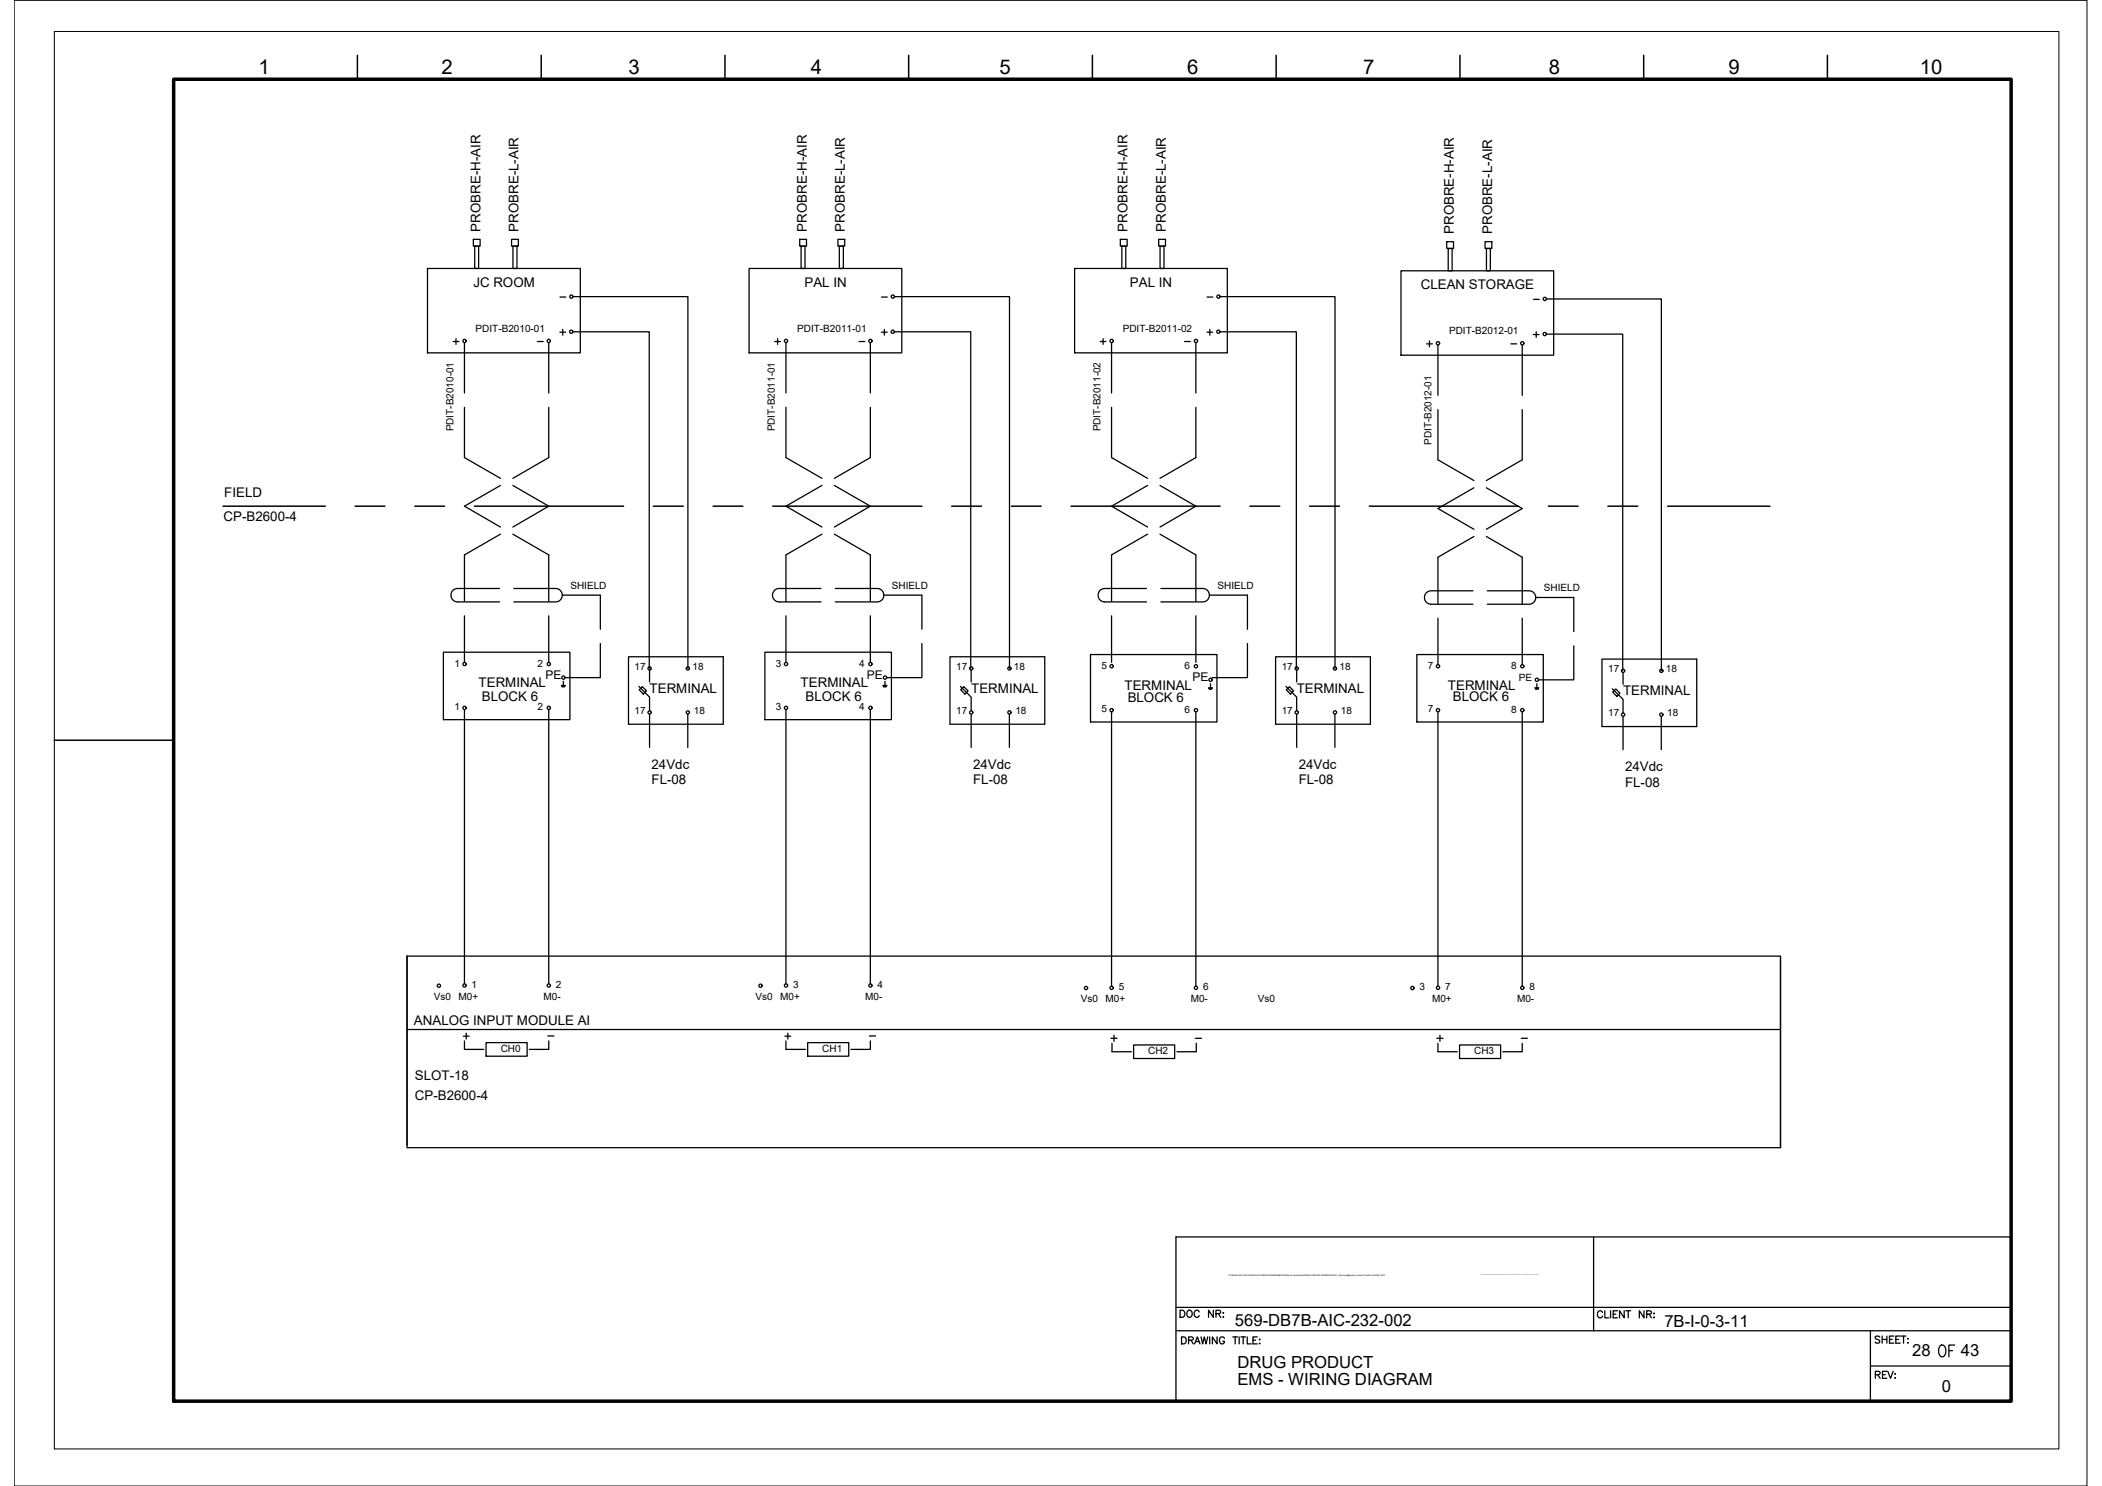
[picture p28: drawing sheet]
<svg xmlns="http://www.w3.org/2000/svg" width="420mm" height="297mm" viewBox="0 0 420 297" stroke-linecap="round" stroke-linejoin="round" font-family="sans-serif">
<defs><g id="words">
<text font-size="5.3" x="386.3" y="272.3">OF</text>
<text font-size="4.4" x="305.2" y="68.8">+</text>
<g font-size="4.1">
<text x="51.7" y="14.8">1</text>
<text x="88.2" y="14.8">2</text>
<text x="125.6" y="14.8">3</text>
<text x="162.1" y="14.8">4</text>
<text x="199.8" y="14.8">5</text>
<text x="237.3" y="14.8">6</text>
<text x="272.5" y="14.8">7</text>
<text x="309.6" y="14.8">8</text>
<text x="345.5" y="14.8">9</text>
<text x="383.8" y="14.8">10</text>
</g>
<g font-size="4">
<text x="175" y="68.1">+</text>
<text x="239.9" y="68.1">+</text>
<text x="284" y="70.6">+</text>
<text x="91.4" y="208.8">+</text>
<text x="155.6" y="208.8">+</text>
<text x="373.6" y="276.6">REV:</text>
</g>
<g font-size="3.3">
<text x="246.8" y="265">569-DB7B-AIC-232-002</text>
<text x="332.7" y="265.2">7B-I-0-3-11</text>
<text x="247.3" y="273.5">DRUG PRODUCT</text>
<text x="382.2" y="271.1">28</text>
<text x="392" y="271.1">43</text>
<text x="247.3" y="276.9">EMS - WIRING DIAGRAM</text>
<text x="388.1" y="278.2">0</text>
</g>
<g font-size="2.7">
<text x="96" y="46.3" transform="rotate(-90 96 46.3)">PROBRE-H-AIR</text>
<text x="103.7" y="46.3" transform="rotate(-90 103.7 46.3)">PROBRE-L-AIR</text>
<text x="161.2" y="46.3" transform="rotate(-90 161.2 46.3)">PROBRE-H-AIR</text>
<text x="168.9" y="46.3" transform="rotate(-90 168.9 46.3)">PROBRE-L-AIR</text>
<text x="225.4" y="46.3" transform="rotate(-90 225.4 46.3)">PROBRE-H-AIR</text>
<text x="233" y="46.3" transform="rotate(-90 233 46.3)">PROBRE-L-AIR</text>
<text x="290.6" y="46.8" transform="rotate(-90 290.6 46.8)">PROBRE-H-AIR</text>
<text x="298.2" y="46.8" transform="rotate(-90 298.2 46.8)">PROBRE-L-AIR</text>
<text x="94.6" y="57.4">JC ROOM</text>
<text x="160.8" y="57.4">PAL IN</text>
<text x="225.9" y="57.4">PAL IN</text>
<text x="284" y="57.8">CLEAN STORAGE</text>
<text x="44.8" y="99.3">FIELD</text>
<text x="44.7" y="104.2">CP-B2600-4</text>
<text x="95.7" y="137.4">TERMINAL</text>
<text x="160" y="137.4">TERMINAL</text>
<text x="224.8" y="137.8">TERMINAL</text>
<text x="289.4" y="137.8">TERMINAL</text>
<text x="96.3" y="140.2">BLOCK 6</text>
<text x="129.9" y="138.5">TERMINAL</text>
<text x="161" y="140.2">BLOCK 6</text>
<text x="194.1" y="138.5">TERMINAL</text>
<text x="225.4" y="140.3">BLOCK 6</text>
<text x="259.2" y="138.5">TERMINAL</text>
<text x="290.4" y="140.2">BLOCK 6</text>
<text x="324.4" y="138.9">TERMINAL</text>
<text x="130.2" y="153.7">24Vdc</text>
<text x="194.5" y="153.7">24Vdc</text>
<text x="259.6" y="153.7">24Vdc</text>
<text x="324.8" y="154.2">24Vdc</text>
<text x="130.2" y="156.8">FL-08</text>
<text x="194.5" y="156.8">FL-08</text>
<text x="259.6" y="156.8">FL-08</text>
<text x="324.8" y="157.3">FL-08</text>
<text x="82.7" y="204.9">ANALOG INPUT MODULE AI</text>
<text x="82.9" y="215.9">SLOT-18</text>
<text x="82.9" y="219.9">CP-B2600-4</text>
</g>
<g font-size="2.6">
<text x="110.8" y="60.7">-</text>
<text x="175" y="60.7">-</text>
<text x="239.9" y="60.7">-</text>
<text x="305.2" y="61">-</text>
<text x="106.2" y="69.5">-</text>
<text x="170.4" y="69.5">-</text>
<text x="235.7" y="69.5">-</text>
<text x="300.9" y="69.8">-</text>
<text x="108.3" y="208.1">-</text>
<text x="172.5" y="208.1">-</text>
<text x="237.8" y="208.8">-</text>
<text x="302.7" y="208.8">-</text>
</g>
<g font-size="2.4">
<text x="109" y="135.7">PE</text>
<text x="173.3" y="135.7">PE</text>
<text x="238.4" y="136.2">PE</text>
</g>
<g font-size="2">
<text x="95.1" y="66.3">PDIT-B2010-01</text>
<text x="159.3" y="66.3">PDIT-B2011-01</text>
<text x="224.4" y="66.3">PDIT-B2011-02</text>
<text x="289.6" y="66.8">PDIT-B2012-01</text>
<text x="90.6" y="86.2" transform="rotate(-90 90.6 86.2)">PDIT-B2010-01</text>
<text x="154.9" y="86.2" transform="rotate(-90 154.9 86.2)">PDIT-B2011-01</text>
<text x="220" y="86.2" transform="rotate(-90 220 86.2)">PDIT-B2011-02</text>
<text x="286.1" y="88.9" transform="rotate(-90 286.1 88.9)">PDIT-B2012-01</text>
<text x="114" y="117.8">SHIELD</text>
<text x="178.3" y="117.8">SHIELD</text>
<text x="243.4" y="117.8">SHIELD</text>
<text x="308.6" y="118.2">SHIELD</text>
<text x="90.8" y="133.3">1</text>
<text x="107.4" y="133.3">2</text>
<text x="126.9" y="133.9">17</text>
<text x="138.4" y="133.9">18</text>
<text x="155.1" y="133.3">3</text>
<text x="171.7" y="133.3">4</text>
<text x="191.1" y="133.9">17</text>
<text x="202.7" y="133.9">18</text>
<text x="220.2" y="133.7">5</text>
<text x="236.8" y="133.8">6</text>
<text x="256.2" y="133.9">17</text>
<text x="267.8" y="133.9">18</text>
<text x="285.4" y="133.7">7</text>
<text x="302" y="133.8">8</text>
<text x="303.6" y="136.2">PE</text>
<text x="321.4" y="134.4">17</text>
<text x="333" y="134.4">18</text>
<text x="90.8" y="142">1</text>
<text x="107.4" y="142">2</text>
<text x="126.9" y="142.7">17</text>
<text x="138.7" y="142.7">18</text>
<text x="155.1" y="142">3</text>
<text x="171.7" y="142">4</text>
<text x="191.1" y="142.7">17</text>
<text x="203" y="142.7">18</text>
<text x="220.2" y="142.4">5</text>
<text x="236.8" y="142.4">6</text>
<text x="256.2" y="142.7">17</text>
<text x="268" y="142.7">18</text>
<text x="285.4" y="142.4">7</text>
<text x="302" y="142.4">8</text>
<text x="321.4" y="143.2">17</text>
<text x="333.3" y="143.2">18</text>
<text x="94.3" y="197.4">1</text>
<text x="111.1" y="197.4">2</text>
<text x="158.6" y="197.4">3</text>
<text x="175.4" y="197.4">4</text>
<text x="223.6" y="197.9">5</text>
<text x="240.5" y="197.9">6</text>
<text x="283.7" y="197.9">3</text>
<text x="288.9" y="197.9">7</text>
<text x="305.7" y="197.9">8</text>
<text x="86.7" y="199.9">Vs0</text>
<text x="91.7" y="199.9">M0+</text>
<text x="108.6" y="199.9">M0-</text>
<text x="151" y="199.9">Vs0</text>
<text x="155.9" y="199.9">M0+</text>
<text x="172.9" y="199.9">M0-</text>
<text x="216.1" y="200.4">Vs0</text>
<text x="221" y="200.3">M0+</text>
<text x="238" y="200.3">M0-</text>
<text x="251.4" y="200.4">Vs0</text>
<text x="286.2" y="200.3">M0+</text>
<text x="303.2" y="200.3">M0-</text>
<text x="100.1" y="210.2">CH0</text>
<text x="164.4" y="210.2">CH1</text>
<text x="229.5" y="210.7">CH2</text>
<text x="294.7" y="210.7">CH3</text>
</g>
<text font-size=".4" x="245.6" y="255">P:\569-BAXALTA\01.ENG\03.AUTOMACAO\ANDAMENTO\Banco de Dados\569-B7A-INS-INSTRUMENTACAO_moliveira@tessler-com-br-Tessler-5164457.JPG</text>
</g></defs>
<!-- layer: G-TTLB-TTLB -->
<path d="M34.7 15.8h367.3v264.3h-367.3z" fill="none" stroke="#000" stroke-width=".7"/>
<!-- layer: G-TTLB-OTLN -->
<path d="M10.9 6.3h400.6v283.3h-400.6z" fill="none" stroke="#000" stroke-width=".2"/>
<!-- layer: G-TTLB-INDX -->
<path d="M71.4 11.1v4.7M108.2 11.1v4.7M144.9 11.1v4.7M181.6 11.1v4.7M218.4 11.1v4.7M255.1 11.1v4.7M291.8 11.1v4.7M328.5 11.1v4.7M365.3 11.1v4.7M10.9 148h23.8" fill="none" stroke="#000" stroke-width=".3"/>
<!-- layer: LGSP IA4$0$LG_PLOT -->
<path d="M318.5 247.3v18.7M235.1 261.3h166.9M235.1 266h166.9M373.9 273.1h28.1M373.9 266v14.1M235.1 280.1h166.9" fill="none" stroke="#000" stroke-width=".25"/>
<!-- layer: LG_PLOT -->
<g fill="none" stroke="#000" stroke-width=".25">
<path d="M402 247.3h-166.9v32.8M235.9 261.9h.4a.75 .75 0 0 1 .6 .7 .75 .75 0 0 1-.6 .7h-.4zM236.2 267.2h.4a.75 .75 0 0 1 .5 .7 .75 .75 0 0 1-.5 .7h-.4zM237.4 262.1l.1-.1a.7 .7 0 0 1 .8 .5 .7 .7 0 0 1-.4 .8 .73 .73 0 0 1-.7-.4 .73 .73 0 0 1 .2-.8zM237.6 267.9l.8-.1 .1-.2v-.2l-.9-.2v1.4M238.1 267.9l.4 .7M238.8 268.6l.5-1.4 .6 1.4M239 268.2h.7M239.7 262.2a.52 .52 0 0 0-.6-.3 .52 .52 0 0 0-.4 .6v.3a.52 .52 0 0 0 .4 .5 .52 .52 0 0 0 .6-.3M240.1 267.2l.3 1.4 .3-1.4 .4 1.4 .3-1.4M241.8 267.2v1.4M242.5 261.9v1.4l-.9-1.4v1.4"/>
<path d="M243.1 262.6l.8-.1v-.4l-.8-.2v1.4M243.3 267.2v1.4l-1-1.4v1.4M243.5 262.6l.5 .7M244.5 262.5h.1zM244.5 263.2v.1zM244.8 267.6a.51 .51 0 0 0-.6-.4 .51 .51 0 0 0-.4 .6v.3a.5 .5 0 0 0 .5 .5 .5 .5 0 0 0 .5-.5h-.4M246.4 267.2h1M246.9 267.2v1.4M247.7 267.2v1.4M248 267.2h1M248.5 267.2v1.4M249.3 267.2v1.4h.8"/>
<path d="M250.4 267.9h.6M251.3 267.2h-.9v1.4h.9M251.7 267.8h.2zM251.7 268.6h.2zM320.3 262.3a.52 .52 0 0 0-.6-.3 .52 .52 0 0 0-.4 .6v.3a.52 .52 0 0 0 .4 .5 .52 .52 0 0 0 .6-.3M320.8 262v1.4h.8M321.9 262v1.4M322.5 262.7h.5M323.3 262h-.8v1.4h.8M324.7 262v1.4l-1-1.4v1.4M325 262h.9M325.5 262v1.4"/>
<path d="M328.6 262v1.4l-.9-1.4v1.4M329.1 262.7l.8-.1 .2-.2-.1-.2-.2-.2h-.7v1.4M329.6 262.7l.5 .7M330.6 262.6h.1zM330.6 263.3v.1zM375.7 267.3a.52 .52 0 0 0-.5-.3 .52 .52 0 0 0-.4 .4l.1 .2 .7 .3 .1 .4a.59 .59 0 0 1-.9 0M376.2 267.1v1.4M376.2 267.7h.9M377.1 267.1v1.4M377.7 267.7h.5M378.5 267.1h-.8v1.4h.8M378.9 267.7h.6"/>
<path d="M379.8 267.1h-.9v1.4h.9M380 267.1h1M380.5 267.1v1.4M381.3 267.6h.1zM381.3 268.4h.1z"/>
</g>
<!-- layer: I_DATA -->
<g fill="none" stroke="#000" stroke-width=".25">
<path d="M85.4 53.7h30.6v16.8h-30.6zM149.7 53.7h30.6v16.8h-30.6zM214.8 53.7h30.5v16.8h-30.5zM280 54.1h30.6v16.9h-30.6zM90.6 68.3h1.1M91.1 67.7v1.1M111.9 66.4h1.2M112.5 65.8v1.2M154.8 68.3h1.2M155.4 67.7v1.1M219.9 68.3h1.2M220.5 67.7v1.1"/>
<path d="M88.6 130.4h25.3v13.5h-25.3zM112.2 137h.8M112.3 137.2h.6M112.4 137.3h.5M112.6 136.2v.8M125.6 131.3h19v13.5h-19zM152.9 130.4h25.3v13.5h-25.3zM176.5 137h.8M176.6 137.2h.6M176.6 137.3h.5M176.9 136.2v.8M189.9 131.3h18.9v13.5h-18.9z"/>
<path d="M218 130.8h25.2v13.5h-25.2zM241.6 137.5h.8M241.6 137.6h.7M241.7 137.8h.5M242 136.7v.8M255 131.3h18.9v13.5h-18.9zM283.2 130.8h25.3v13.5h-25.3zM306.8 137.5h.8M306.9 137.6h.6M306.9 137.8h.5M307.2 136.7v.8M320.2 131.7h19v13.5h-19z"/>
<path d="M81.4 191.1v37.8M355.9 191.6v37.8M92.8 209.8h3.9M97.2 208.4h8.2v2.7h-8.2zM109.7 208.1v1.7h-3.9M157.1 209.8h3.9M161.4 208.4h8.3v2.7h-8.3zM174 208.1v1.7h-3.9M222.1 207.5h1.2M222.3 208.5v1.7h3.8M222.7 206.9v1.3M226.6 208.9h8.2v2.7h-8.2z"/>
<path d="M239.1 208.5v1.7h-3.9M287.2 207.5h1.2M287.4 208.5v1.7h3.9M287.8 206.9v1.3M291.7 208.9h8.3v2.7h-8.3zM304.3 208.5v1.7h-3.9"/>
<circle cx="92.8" cy="68.2" r=".33"/>
<circle cx="114.2" cy="66.3" r=".33"/>
<circle cx="157.1" cy="68.2" r=".33"/>
<circle cx="222.2" cy="68.2" r=".33"/>
<circle cx="92.8" cy="132.7" r=".33"/>
<circle cx="109.7" cy="132.7" r=".33"/>
<circle cx="112.6" cy="135.4" r=".33"/>
<circle cx="129.8" cy="133.6" r=".33"/>
<circle cx="137.5" cy="133.6" r=".33"/>
<circle cx="157.1" cy="132.7" r=".33"/>
<circle cx="174" cy="132.7" r=".33"/>
<circle cx="176.9" cy="135.4" r=".33"/>
<circle cx="194.1" cy="133.6" r=".33"/>
<circle cx="201.8" cy="133.6" r=".33"/>
<circle cx="222.2" cy="133.2" r=".33"/>
<circle cx="239" cy="133.2" r=".33"/>
<circle cx="242" cy="135.9" r=".33"/>
<circle cx="259.2" cy="133.6" r=".33"/>
<circle cx="266.8" cy="133.6" r=".33"/>
<circle cx="287.4" cy="133.2" r=".33"/>
<circle cx="304.3" cy="133.2" r=".33"/>
<circle cx="307.2" cy="135.9" r=".33"/>
<circle cx="324.4" cy="134.1" r=".33"/>
<circle cx="332.1" cy="134.1" r=".33"/>
<circle cx="92.8" cy="141.5" r=".33"/>
<circle cx="109.7" cy="141.5" r=".33"/>
<circle cx="129.8" cy="142.4" r=".33"/>
<circle cx="137.5" cy="142.4" r=".33"/>
<circle cx="157.1" cy="141.5" r=".33"/>
<circle cx="174" cy="141.5" r=".33"/>
<circle cx="194.1" cy="142.4" r=".33"/>
<circle cx="201.8" cy="142.4" r=".33"/>
<circle cx="222.2" cy="142" r=".33"/>
<circle cx="239" cy="142" r=".33"/>
<circle cx="259.2" cy="142.4" r=".33"/>
<circle cx="266.8" cy="142.4" r=".33"/>
<circle cx="287.4" cy="142" r=".33"/>
<circle cx="304.3" cy="142" r=".33"/>
<circle cx="324.4" cy="142.9" r=".33"/>
<circle cx="332.1" cy="142.9" r=".33"/>
<circle cx="87.7" cy="197" r=".33"/>
<circle cx="92.8" cy="197" r=".33"/>
<circle cx="109.7" cy="197" r=".33"/>
<circle cx="152" cy="197" r=".33"/>
<circle cx="157.1" cy="197" r=".33"/>
<circle cx="174" cy="197" r=".33"/>
<circle cx="217.1" cy="197.5" r=".33"/>
<circle cx="222.2" cy="197.5" r=".33"/>
<circle cx="239" cy="197.5" r=".33"/>
<circle cx="282.3" cy="197.5" r=".33"/>
<circle cx="287.4" cy="197.5" r=".33"/>
<circle cx="304.3" cy="197.5" r=".33"/>
</g>
<!-- layer: I_TABS -->
<g fill="none" stroke="#000" stroke-width=".25">
<path d="M92.8 68.5v10.1M109.7 68.5v10.1M157.1 68.5v10.1M174 68.5v10.1M222.2 68.5v10.1M239 68.5v10.1M287.4 69v10M304.3 69v10M92.8 81.4v10.1l7.2 4.1M100 97l-7.2 4.2 7.2 4.2M102.5 97l7.2 4.2-7.2 4.2M109.7 81.4v10.1l-7.2 4.1"/>
<path d="M157.1 81.4v10.1l7.2 4.1M164.3 97l-7.2 4.2 7.2 4.2M166.8 97l7.2 4.2-7.2 4.2M174 81.4v10.1l-7.2 4.1M222.2 81.4v10.1l7.2 4.1M229.4 97l-7.2 4.2 7.2 4.2M231.9 97l7.1 4.2-7.1 4.2M239 81.4v10.1l-7.1 4.1M287.4 81.9v10l7.2 4.2M294.6 97.5l-7.2 4.1 7.2 4.2M297.1 97.5l7.2 4.1-7.2 4.2M304.3 81.9v10l-7.2 4.2"/>
<path d="M99.8 117.6h-8.3a1.34 1.34 0 0 0-1.4 1.4 1.34 1.34 0 0 0 1.4 1.3h8.3M100 106.8l-7.2 4.1v9.3M102.5 106.8l7.2 4.1v9.3M102.7 117.6h8.3a1.34 1.34 0 0 1 1.4 1.4 1.34 1.34 0 0 1-1.4 1.3h-8.3M112.4 119h7.6v6.8M164.1 117.6h-8.3a1.34 1.34 0 0 0-1.4 1.4 1.34 1.34 0 0 0 1.4 1.3h8.3M164.3 106.8l-7.2 4.1v9.3M166.8 106.8l7.2 4.1v9.3M167 117.6h8.3a1.34 1.34 0 0 1 1.4 1.4 1.34 1.34 0 0 1-1.4 1.3h-8.3M176.7 119h7.6v6.8M229.2 117.6h-8.4a1.34 1.34 0 0 0-1.3 1.4 1.34 1.34 0 0 0 1.3 1.3h8.4M229.4 106.8l-7.2 4.1v9.3"/>
<path d="M231.9 106.8l7.1 4.1v9.3M232.1 117.6h8.3a1.34 1.34 0 0 1 1.3 1.4 1.34 1.34 0 0 1-1.3 1.3h-8.3M241.7 119h7.6v6.8M294.4 118.1h-8.3a1.34 1.34 0 0 0-1.4 1.3 1.34 1.34 0 0 0 1.4 1.4h8.3M294.6 107.2l-7.2 4.2v9.3M297.1 107.2l7.2 4.2v9.3M297.3 118.1h8.3a1.34 1.34 0 0 1 1.4 1.3 1.34 1.34 0 0 1-1.4 1.4h-8.3M307 119.4h7.6v6.8M92.8 123.1v9.3M109.7 123.1v9.3M120 128.6v6.9h-7.1M157.1 123.1v9.3"/>
<path d="M174 123.1v9.3M184.3 128.6v6.9h-7.1M222.2 123.1v9.3M239 123.1v9.3M249.3 128.6v6.9h-7M287.4 123.6v9.3M304.3 123.6v9.3M314.6 129.1v6.8h-7.1M92.8 141.8v54.9M109.7 141.8v54.9M157.1 141.8v54.9M174 141.8v54.9"/>
<path d="M222.2 142.3v54.8M239 142.3v54.8M287.4 142.3v54.8M304.3 142.3v54.8"/>
</g>
<!-- layer: I_LIMIT_LINE -->
<g fill="none" stroke="#000" stroke-width=".3">
<path d="M44.6 101.2h20.4M71 101.2h5.9M82.9 101.2h6M94.8 101.2h29.9M130.6 101.2h6M142.5 101.2h6M154.5 101.2h29.8M190.2 101.2h6M202.2 101.2h5.9M214.1 101.2h29.8M249.9 101.2h5.9M261.8 101.2h5.9"/>
<path d="M273.7 101.2h29.8M309.5 101.2h5.9M321.4 101.2h6M333.3 101.2h20.5"/>
</g>
<!-- layer: EI-CTRL -->
<path d="M127.7 137.2l2.1 2.1v2.8M127.8 137.9l.6-.6 .8 .8-.6 .6zM129.8 134v2.3M192 137.2l2.1 2.1v2.8M192 137.9l.7-.6 .8 .8-.6 .6zM194.1 134v2.3M257 137.2l2.2 2.1v2.8M257.1 137.9l.6-.6 .9 .8-.7 .6zM259.2 134v2.3M322.3 137.7l2.1 2.1v2.7M322.3 138.4l.7-.7 .8 .9-.6 .6zM324.4 134.4v2.4" fill="none" stroke="#000" stroke-width=".25"/>
<!-- layer: 0 -->
<g fill="none" stroke="#000" stroke-width=".25">
<path d="M94.6 47.8h1.4v1.4h-1.4zM94.9 49.2h.8v4.5h-.8zM102.3 47.8h1.3v1.4h-1.3zM102.5 49.2h.8v4.5h-.8zM114.5 59.3h23v74.3M159.9 47.8h1.3v1.4h-1.3zM160.1 49.2h.8v4.5h-.8zM167.5 47.8h1.3v1.4h-1.3zM167.8 49.2h.8v4.5h-.8zM178.8 59.3h23v74.3M223.9 47.8h1.4v1.4h-1.4zM224.2 49.2h.8v4.5h-.8z"/>
<path d="M231.6 47.8h1.4v1.4h-1.4zM231.9 49.2h.8v4.5h-.8zM243.9 59.3h22.9v74.3M289.2 48.3h1.3v1.4h-1.3zM289.5 49.7h.8v4.4h-.8zM296.8 48.3h1.4v1.4h-1.4zM297.1 49.7h.8v4.4h-.8zM309.1 59.8h23v74.3M114.5 66.3h15.3v67.3M178.8 66.3h15.2v67.3M243.9 66.3h15.2v67.3M309.1 66.8h15.3v67.3"/>
<path d="M129.8 142.8v6.6M137.5 142.8v6.6M194.1 142.8v6.6M201.8 142.8v6.6M259.2 142.8v6.6M266.8 142.8v6.6M324.4 143.3v6.6M332.1 143.3v6.6M81.4 191.1h274.5v38.3h-274.5zM81.4 205.8h274.5"/>
</g>
<path d="M2.8 .1h414.4v296.9h-414.4z" fill="none" stroke="#000" stroke-width=".2"/>
<use href="#words"/>
</svg>
